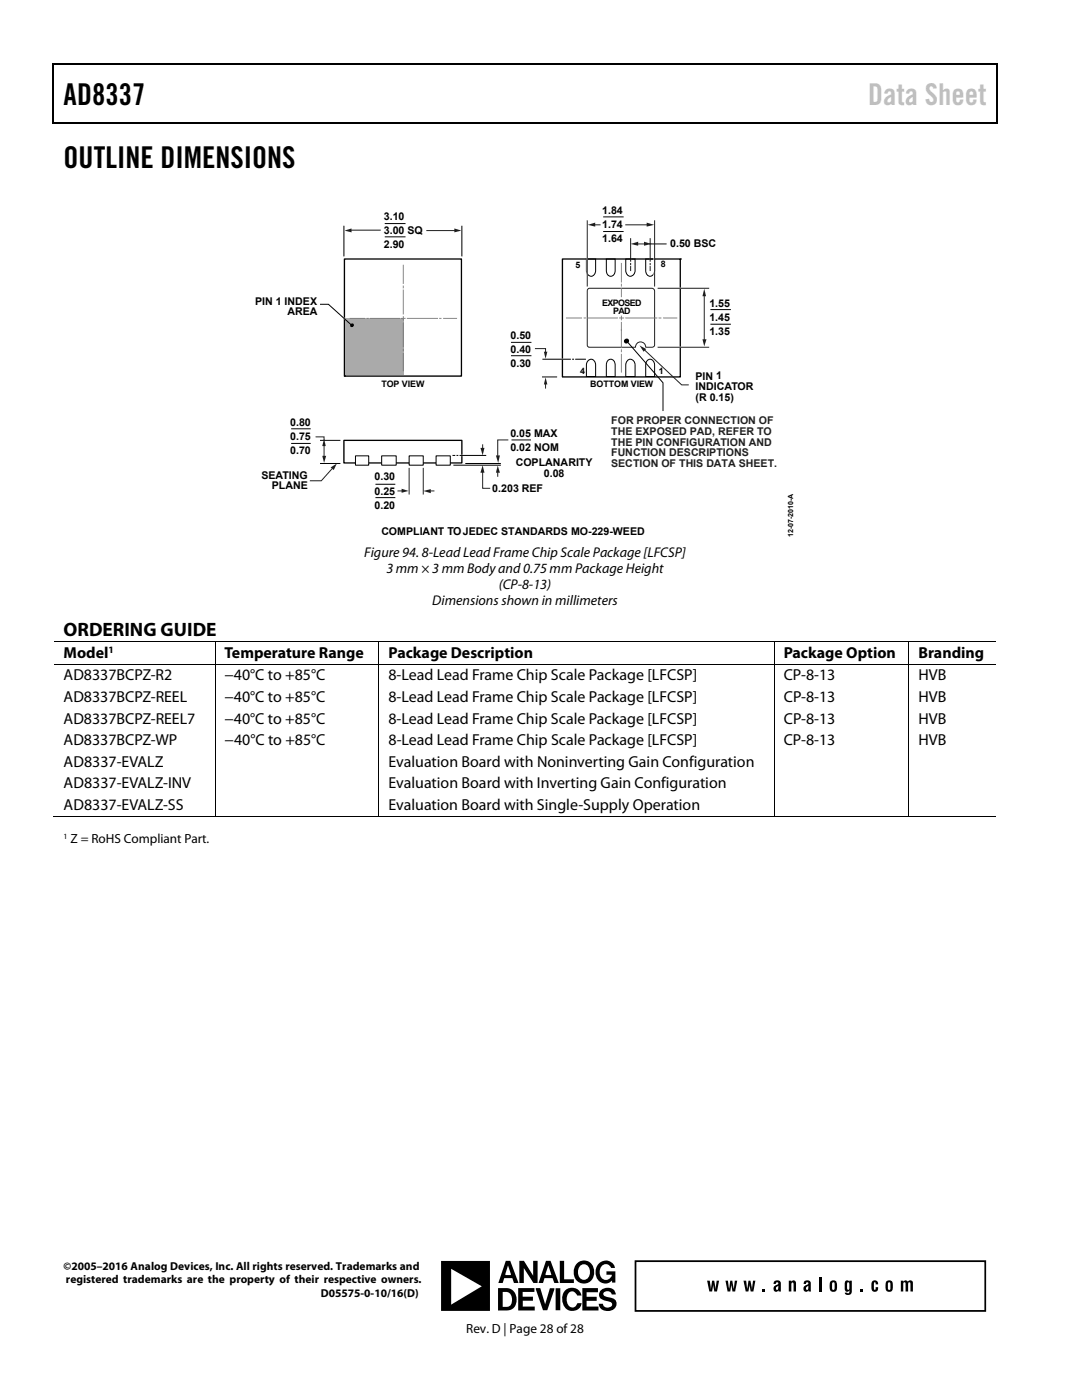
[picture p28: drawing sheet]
<svg xmlns="http://www.w3.org/2000/svg" width="216mm" height="279mm" viewBox="0 0 216 279" stroke-linecap="round" stroke-linejoin="round" font-family="sans-serif">
<defs><g id="words">
<g font-size="6">
<text x="12.7" y="21">AD8337</text>
<text x="12.7" y="33.6">OUTLINE DIMENSIONS</text>
</g>
<text font-size="6" fill="#c0c0c0" x="173.2" y="21">Data Sheet</text>
<text font-size="3.9" x="12.7" y="127">ORDERING GUIDE</text>
<g font-size="3.2">
<text x="12.7" y="131.3">Model</text>
<text x="44.8" y="131.3">Temperature Range</text>
<text x="77.5" y="131.3">Package Description</text>
<text x="156.4" y="131.3">Package Option</text>
<text x="183.3" y="131.3">Branding</text>
<text x="12.7" y="135.8">AD8337BCPZ-R2</text>
<text x="44.8" y="135.8">−40°C to +85°C</text>
<text x="77.5" y="135.8">8-Lead Lead Frame Chip Scale Package [LFCSP]</text>
<text x="156.4" y="135.8">CP-8-13</text>
<text x="183.3" y="135.8">HVB</text>
<text x="12.7" y="140.1">AD8337BCPZ-REEL</text>
<text x="44.8" y="140.1">−40°C to +85°C</text>
<text x="77.5" y="140.1">8-Lead Lead Frame Chip Scale Package [LFCSP]</text>
<text x="156.4" y="140.1">CP-8-13</text>
<text x="183.3" y="140.1">HVB</text>
<text x="12.7" y="144.4">AD8337BCPZ-REEL7</text>
<text x="12.7" y="148.7">AD8337BCPZ-WP</text>
<text x="44.8" y="144.4">−40°C to +85°C</text>
<text x="44.8" y="148.7">−40°C to +85°C</text>
<text x="77.5" y="144.4">8-Lead Lead Frame Chip Scale Package [LFCSP]</text>
<text x="77.5" y="148.7">8-Lead Lead Frame Chip Scale Package [LFCSP]</text>
<text x="156.4" y="148.7">CP-8-13</text>
<text x="156.4" y="144.4">CP-8-13</text>
<text x="183.3" y="148.7">HVB</text>
<text x="183.3" y="144.4">HVB</text>
<text x="12.7" y="153">AD8337-EVALZ</text>
<text x="77.5" y="153">Evaluation Board with Noninverting Gain Configuration</text>
<text x="12.7" y="157.3">AD8337-EVALZ-INV</text>
<text x="12.7" y="161.6">AD8337-EVALZ-SS</text>
<text x="77.5" y="161.6">Evaluation Board with Single-Supply Operation</text>
<text x="77.5" y="157.3">Evaluation Board with Inverting Gain Configuration</text>
</g>
<g font-size="2.8">
<text x="72.7" y="111.2">Figure 94. 8-Lead Lead Frame Chip Scale Package [LFCSP]</text>
<text x="77.1" y="114.4">3 mm × 3 mm Body and 0.75 mm Package Height</text>
<text x="99.5" y="117.5">(CP-8-13)</text>
<text x="86.3" y="120.7">Dimensions shown in millimeters</text>
</g>
<g font-size="2.6">
<text x="14.1" y="168.3">Z = RoHS Compliant Part.</text>
<text x="93" y="266">Rev. D | Page 28 of 28</text>
</g>
<g font-size="2.3">
<text x="12.7" y="253.5">©2005–2016 Analog Devices, Inc. All rights reserved. Trademarks and</text>
<text x="13.2" y="256.1">registered trademarks are the property of their respective owners.</text>
<text x="64" y="258.8">D05575-0-10/16(D)</text>
</g>
<g font-size="2.1">
<text x="76.6" y="43.8">3.10</text>
<text x="76.6" y="46.7">3.00 SQ</text>
<text x="120.2" y="42.7">1.84</text>
<text x="120.2" y="45.5">1.74</text>
<text x="76.6" y="49.5">2.90</text>
<text x="120.2" y="48.3">1.64</text>
<text x="133.7" y="49.3">0.50 BSC</text>
<text x="50.9" y="60.8">PIN 1 INDEX</text>
<text x="57.3" y="62.9">AREA</text>
<text x="141.6" y="61.2">1.55</text>
<text x="141.6" y="64">1.45</text>
<text x="101.9" y="67.6">0.50</text>
<text x="101.9" y="70.4">0.40</text>
<text x="141.6" y="66.9">1.35</text>
<text x="101.9" y="73.3">0.30</text>
<text x="138.8" y="75.8">PIN 1</text>
<text x="138.8" y="77.9">INDICATOR</text>
<text x="138.8" y="80">(R 0.15)</text>
<text x="57.9" y="85">0.80</text>
<text x="57.9" y="87.9">0.75</text>
<text x="101.8" y="87.2">0.05 MAX</text>
<text x="52.2" y="95.5">SEATING</text>
<text x="57.9" y="90.7">0.70</text>
<text x="74.7" y="95.9">0.30</text>
<text x="101.8" y="90.1">0.02 NOM</text>
<text x="102.9" y="93">COPLANARITY</text>
<text x="108.5" y="95.2">0.08</text>
<text x="54.2" y="97.7">PLANE</text>
<text x="74.7" y="98.7">0.25</text>
<text x="74.7" y="101.6">0.20</text>
<text x="98.2" y="98.1">0.203 REF</text>
<text x="76.1" y="106.8">COMPLIANT TOJEDEC STANDARDS MO-229-WEED</text>
</g>
<g font-size="2.1" fill="#231f20">
<text x="122" y="84.7">FOR PROPER CONNECTION OF</text>
<text x="122" y="86.8">THE EXPOSED PAD, REFER TO</text>
<text x="122" y="88.9">THE PIN CONFIGURATION AND</text>
<text x="122" y="91.1">FUNCTION DESCRIPTIONS</text>
<text x="122" y="93.2">SECTION OF THIS DATA SHEET.</text>
</g>
<text font-size="1.9" x="21.7" y="130.3">1</text>
<g font-size="1.8">
<text x="114.9" y="53.5">5</text>
<text x="131.9" y="53.4">8</text>
<text x="120.2" y="61.1">EXPOSED</text>
<text x="122.3" y="62.7">PAD</text>
<text x="76.1" y="77.3">TOP VIEW</text>
<text x="115.8" y="74.7">4</text>
<text x="117.8" y="77.2">BOTTOM VIEW</text>
<text x="131.4" y="74.7">1</text>
</g>
<text font-size="1.6" x="12.7" y="167.4">1</text>
<text font-size="1.4" x="158.3" y="107.2" transform="rotate(-90 158.3 107.2)">12-07-2010-A</text>
</g></defs>
<path d="M10.5 12.7h.3v1h-.3zM198.8 12.7h.2v1h-.2zM198.8 12.7h.2v.3h-.2zM198.8 24.4h.2v.3h-.2z" fill="#000"/>
<path d="M10.5 12.8h188.3M10.7 13.7v11M198.9 13.7v11M10.5 24.5h188.3" fill="none" stroke="#000" stroke-width=".25"/>
<path d="M68.7 51.7h23.4v23.4h-23.4zM68.7 75.1h.1M68.6 87.9h23.6v4.5h-23.6z" fill="none" stroke="#000" stroke-width=".27"/>
<path d="M117 51.7h1.9v.5a4.1 4.1 0 0 1-.3 2.6 .91 .91 0 0 1-1.1 .2 .91 .91 0 0 1-.5-1zM121 51.7h1.7v1.2a1.98 1.98 0 0 1-.5 2.2 .91 .91 0 0 1-1.2-1.1zM124.9 51.7h1.8v.5a4.5 4.5 0 0 1-.2 2.5 .91 .91 0 0 1-1.1 .4 .91 .91 0 0 1-.5-1.1zM128.8 51.7h1.8v.5a4 4 0 0 1-.3 2.6 .87 .87 0 0 1-1 .2 .87 .87 0 0 1-.5-1zM117.4 71.9a.9 .9 0 0 1 1.1 0 .9 .9 0 0 1 .4 .9v2.3h-1.9v-2a1.37 1.37 0 0 1 .4-1.2zM121.2 72a.88 .88 0 0 1 1.1-.2 .88 .88 0 0 1 .4 1v2.3h-1.7v-2.3zM125.1 72a.92 .92 0 0 1 1.1-.2 .92 .92 0 0 1 .5 1v2.3h-1.8v-2.3zM129.2 71.9a.9 .9 0 0 1 1 0 .9 .9 0 0 1 .4 .9v2.3h-1.8v-2.3z" fill="none" stroke="#000" stroke-width=".2"/>
<g fill="#fff" stroke="#000" stroke-width=".2">
<path d="M70.9 91h2.7v1.8h-2.7z"/>
<path d="M87 91h2.9v1.8h-2.9z"/>
<path d="M81.6 91h2.9v1.8h-2.9z"/>
<path d="M76.2 91h2.9v1.8h-2.9z"/>
</g>
<path d="M74.9 96.6h4M74.9 99.3h4" fill="none" stroke="#000" stroke-width=".2"/>
<path d="M79.4 98h1M81.6 93.5v5.1M84.5 93.5v5.1" fill="none" stroke="#231f20" stroke-width=".2"/>
<path d="M80.1 97.5l1.4 .5-1.4 .3z" fill="#231f20"/>
<path d="M85.7 98h.9" fill="none" stroke="#231f20" stroke-width=".2"/>
<path d="M84.5 98l1.5-.4v.8z" fill="#231f20"/>
<path d="M68.5 63.4l.5 .3" fill="none" stroke="#fff" stroke-width=".27"/>
<path d="M68.8 63.5h11.7v11.4h-11.7z" fill="#aaa"/>
<path d="M68.6 45.1v6M92.2 45.1v6M63.9 60.7h1.6l4.7 4.3" fill="none" stroke="#000" stroke-width=".2"/>
<circle cx="70.2" cy="65" r=".39" fill="#000"/>
<path d="M85.2 46h5.7" fill="none" stroke="#231f20" stroke-width=".2"/>
<path d="M90.7 45.6l1.4 .4-1.4 .4z" fill="#231f20"/>
<path d="M69.9 45.9h6" fill="none" stroke="#231f20" stroke-width=".2"/>
<path d="M68.7 46l1.4-.4v.8z" fill="#231f20"/>
<path d="M124.9 44.9h4.4" fill="none" stroke="#231f20" stroke-width=".2"/>
<path d="M129 44.4l1.5 .5-1.5 .3z" fill="#231f20"/>
<path d="M118.5 44.9h1.2" fill="none" stroke="#231f20" stroke-width=".2"/>
<path d="M117.3 44.9l1.5-.5v.8z" fill="#231f20"/>
<path d="M120.4 43.3h4M120.4 46.2h4M141.8 61.8h4M141.8 64.7h4M58.1 85.6h3.9M58.1 88.5h3.9M63.9 87.9h4M63.9 92.5h4" fill="none" stroke="#000" stroke-width=".2"/>
<path d="M63 87.2h1.7v.7M64.7 88.8v2.4" fill="none" stroke="#231f20" stroke-width=".2"/>
<g fill="#231f20">
<path d="M64.7 87.5l.3 1.5h-.7z"/>
<path d="M64.3 91h.8l-.4 1.4z"/>
</g>
<path d="M66.4 93.4l-2.3 2.5h-2.3" fill="none" stroke="#231f20" stroke-width=".2"/>
<path d="M66 93.3l1.2-.8-.6 1.3z" fill="#231f20"/>
<path d="M90.6 92.8h9.2M92.9 92.5h6.9" fill="none" stroke="#000" stroke-width=".2"/>
<path d="M96.3 88.8v.9" fill="none" stroke="#231f20" stroke-width=".2"/>
<path d="M95.9 89.4h.8l-.4 1.5z" fill="#231f20"/>
<path d="M96.3 94.1v3.4h1.5" fill="none" stroke="#231f20" stroke-width=".2"/>
<path d="M96.3 92.8l.4 1.5h-.8z" fill="#231f20"/>
<path d="M99.3 94.1v1" fill="none" stroke="#231f20" stroke-width=".2"/>
<path d="M99.3 92.9l.5 1.4h-.8z" fill="#231f20"/>
<path d="M101.4 87.8h-2.1v3.4" fill="none" stroke="#231f20" stroke-width=".2"/>
<path d="M99 90.9h.8l-.4 1.5z" fill="#231f20"/>
<path d="M108.2 75.2h3M102.1 87.8h3.8" fill="none" stroke="#000" stroke-width=".2"/>
<path d="M108.9 76.5v.9" fill="none" stroke="#231f20" stroke-width=".2"/>
<path d="M108.9 75.3l.3 1.4h-.7z" fill="#231f20"/>
<path d="M125.8 51.4v.5M129.7 51.4v.5M112 71h.4" fill="none" stroke="#fff" stroke-width=".27"/>
<path d="M125.8 47.6v4.5M125.8 52.6v.2M125.8 53.2v.8M127.1 48.7h1.7M129.7 47.6v4.5M129.7 52.6v.2M129.7 53.2v.8" fill="none" stroke="#231f20" stroke-width=".2"/>
<g fill="#231f20">
<path d="M125.8 48.7l1.5-.5v.8z"/>
<path d="M128.5 48.2l1.5 .5-1.5 .3z"/>
</g>
<path d="M140.5 58.9v9.1" fill="none" stroke="#231f20" stroke-width=".2"/>
<g fill="#231f20">
<path d="M140.2 67.7h.8l-.5 1.4z"/>
<path d="M140.5 57.6l.4 1.5h-.7z"/>
</g>
<path d="M76.8 44.6h4.1M76.8 47.3h4.1M129.6 48.7h3.4M90.4 90.9h.3M91.2 90.9h.2M91.8 90.9h5.1" fill="none" stroke="#000" stroke-width=".2"/>
<path d="M92 90.9h.3" fill="none" stroke="#fff" stroke-width=".27"/>
<path d="M112.2 51.7h23.5v23.5h-23.5zM135.7 51.7h.1" fill="none" stroke="#000" stroke-width=".27"/>
<path d="M117.4 57.6l12.7-.1 .4 .3 .1 11.1-.3 .3-1.5 .1a1.02 1.02 0 0 0-1-1.1 1.02 1.02 0 0 0-1 1.1h-9.2l-.4-.2v-11zM128.5 69.7l7.5 7.1h1.4" fill="none" stroke="#231f20" stroke-width=".2"/>
<g fill="none" stroke="#808285" stroke-width=".2">
<path d="M80.5 52.9v3.7M80.5 57.1v.3M80.5 57.9v4.8M124 52.6v3.7M124 56.7v.4M124 57.6v1.6M69.9 63.5h2.8M73.2 63.5h.3M73.9 63.5h5.8M80.1 63.5h.7M80.5 63.2v.7M80.5 64.4v4.8"/>
<path d="M80.5 69.7v.3M80.5 70.5v3.5M81.3 63.5h6M87.7 63.5h.3M88.5 63.5h2.6M113 63.5h3M116.6 63.5h.2M117.3 63.5h5.9M123.6 63.5h.8M124 63.1v.7M124 64.3v5.1M124 69.8v.4"/>
<path d="M124 70.7v3.6M124.9 63.5h6.2M131.5 63.5h.4M132.4 63.5h2.6"/>
</g>
<path d="M127.6 68.9l1.3 .8-.5 .5z" fill="#231f20"/>
<path d="M102 68.3h4M102 71h4M125.1 68.1l7.2 8.3v5.6" fill="none" stroke="#000" stroke-width=".2"/>
<circle cx="125" cy="68" r=".51" fill="#000"/>
<path d="M117.2 51.4v3.7M130.5 51.3v3.7M135.4 57.5h.4M135.4 69.3h.4" fill="none" stroke="#fff" stroke-width=".27"/>
<path d="M117.2 44.1v13M130.6 44.1v13M131.3 57.5h10.1M106.7 69.6h2.2v.8M131.3 69.3h10.1" fill="none" stroke="#231f20" stroke-width=".2"/>
<path d="M108.5 70.2h.7l-.3 1.4z" fill="#231f20"/>
<path d="M112 71.7h.5" fill="none" stroke="#fff" stroke-width=".27"/>
<g fill="none" stroke="#000" stroke-width=".2">
<path d="M108.3 71.7h5.5M114.3 71.7h.1M114.9 71.7h1.9M10.8 128.1h188M10.8 132.6h188M42.9 128.2v4.3M42.9 132.7v30.2M75.6 128.2v4.3M75.6 132.7v30.2M154.5 128.2v4.3M154.5 132.7v30.2M181.4 128.2v4.3"/>
<path d="M181.4 132.7v30.2M10.5 162.9h32.3M43 162.9h32.5M75.7 162.9h78.7M154.6 162.9h26.7M181.5 162.9h17.3"/>
</g>
<g fill="#000">
<path d="M141.1 255.6h.5l.2 1.8 .3-1.8h.4l.3 1.8 .2-1.8h.5l-.4 2.1h-.6l-.2-1.4-.2 1.4h-.6zM144.8 255.6h.4l.3 1.8 .2-1.8h.4l.3 1.8 .2-1.8h.5l-.4 2.1h-.5l-.3-1.4-.2 1.4h-.5zM148.4 255.6h.5l.2 1.8 .3-1.8h.3l.3 1.8 .3-1.8h.4l-.4 2.1h-.5l-.2-1.4-.3 1.4h-.5zM152.2 257.2h.5v.5h-.5zM157.4 255.6h.5v.2a.48 .48 0 0 1 .4-.3 .48 .48 0 0 1 .5 .3v1.9h-.5v-1.6l-.2-.2-.2 .2v1.6h-.5zM163.4 254.9h.5v2.8h-.5zM171.7 257.2h.5v.5h-.5zM174.1 255.7a.68 .68 0 0 1 .8-.1 .68 .68 0 0 1 .3 .7h-.5v-.3h-.3v1.4h.3v-.5h.5a.69 .69 0 0 1-.6 .9 .69 .69 0 0 1-.7-.8v-1.1zM179.7 255.6h.5v.2l.3-.3 .4 .1 .2 .2a.54 .54 0 0 1 .6-.3 .54 .54 0 0 1 .5 .5v1.7h-.5v-1.6l-.3-.2-.2 .2v1.6h-.5v-1.6l-.2-.2-.3 .2v1.6h-.5z"/>
<path d="M103.6 251.6h.9l1.9 3v-3h.9v4.5h-.9l-1.9-3v3h-.9zM111.7 251.6h.9v3.7h1.9v.8h-2.8zM108.9 251.6h1l1.6 4.5h-.9l-.3-1h-1h-.7l-.2 1h-.9zM100.9 251.6h.9l1.7 4.5h-.9l-.4-1h-.9h-.7l-.3 1h-.9zM115.2 252a2.13 2.13 0 0 1 2.6 0 2.13 2.13 0 0 1 .7 2.5 2.05 2.05 0 0 1-2.3 1.6 2.05 2.05 0 0 1-1.7-2.2l.3-1.4zM119.6 252.1a1.86 1.86 0 0 1 3.1 .9h-.7a1.16 1.16 0 0 0-1.2-.7 1.16 1.16 0 0 0-1.1 1 1.37 1.37 0 0 0 .3 1.7 1.37 1.37 0 0 0 1.8 0l.3-.6h-1.1v-.7h1.8v2.3h-.7v-.5a1.85 1.85 0 0 1-1.9 .6 1.85 1.85 0 0 1-1.3-1.6 2.54 2.54 0 0 1 .7-2.4zM88 251.7h9.8v9.9h-9.8zM106.9 257.1h.9l1 3.2 .9-3.2h.9l-1.4 4.4h-.8zM116.2 257.1h3.1v.8h-2.2v.9h2v.8h-2v1.2h2.3v.7h-3.2zM103.4 257.1h3.2v.7h-2.3v1h2v.8h-2v1.2h2.4v.7h-3.3zM99.4 257.1h1a2.25 2.25 0 0 1 2.6 2.9 1.82 1.82 0 0 1-1.9 1.5h-1.7zM110.9 257.1h.9v4.4h-.9zM112.8 257.5a1.92 1.92 0 0 1 3.2 1.1h-.8a1.06 1.06 0 0 0-1.1-.8 1.06 1.06 0 0 0-1 .9 1.73 1.73 0 0 0 1.2 2.2 1.13 1.13 0 0 0 .9-.8h.9a1.91 1.91 0 0 1-2 1.6 1.91 1.91 0 0 1-1.8-1.7 2.61 2.61 0 0 1 .5-2.5zM120 257.4a1.71 1.71 0 0 1 2.9 .9h-.8a.92 .92 0 0 0-.8-.6 .92 .92 0 0 0-.9 .5 1.13 1.13 0 0 0 1.2 .7 1.33 1.33 0 0 1 1.5 1.2 1.33 1.33 0 0 1-1.2 1.5 1.71 1.71 0 0 1-2.4-1.4h.8a.97 .97 0 0 0 .9 .8 .97 .97 0 0 0 1-.7 1.04 1.04 0 0 0-1.3-.7 1.24 1.24 0 0 1-1.3-.7 1.24 1.24 0 0 1 .4-1.5zM109.4 252.5l-.5 2h1.1zM101.4 252.5l-.6 2h1.1zM115.6 252.8a1.66 1.66 0 0 0 .9 2.6 1.6 1.6 0 0 0 1.2-1.5 1.6 1.6 0 0 0-1.2-1.6l-.5 .1zM90 253.2v7.2l6.1-3.7zM100.3 257.8v3h.7a1.16 1.16 0 0 0 1.2-1.5 1.41 1.41 0 0 0-1.9-1.5z"/>
<path d="M154.5 255.7a.74 .74 0 0 1 .8-.2 .74 .74 0 0 1 .5 .7v1.5h-.4l-.1-.2a.58 .58 0 0 1-.8 .2 .58 .58 0 0 1-.1-.9l.9-.6-.2-.3h-.2l-.1 .3h-.5zM154.9 256.9v.4l.1 .1 .2-.1 .1-.7z"/>
<path d="M160.5 255.7a.72 .72 0 0 1 .8-.2 .72 .72 0 0 1 .5 .7v1.5h-.4l-.1-.2a.59 .59 0 0 1-.8 .2 .59 .59 0 0 1-.1-.9l.9-.6-.1-.3h-.1h-.2l-.1 .3h-.4zM160.9 256.9l-.1 .4 .3 .1 .1-.1 .1-.7z"/>
<path d="M165.7 255.7a.74 .74 0 0 1 .9-.2 .74 .74 0 0 1 .4 .8 1.44 1.44 0 0 1-.3 1.4 .73 .73 0 0 1-1.1-.5v-.9zM166.1 256l-.1 1.3 .3 .1 .2-.1v-1.2l-.2-.2z"/>
<path d="M168.7 255.7l.1-.1a.47 .47 0 0 1 .7 .2v-.2h.5v1.6a.87 .87 0 0 1-.3 1 .87 .87 0 0 1-1 .1l-.1-.3 .6 .1a.43 .43 0 0 0 .3-.6 .52 .52 0 0 1-.7 .3 .52 .52 0 0 1-.2-.7zM169.1 256v1.2l.3 .2a1.45 1.45 0 0 0-.2-1.5z"/>
<path d="M176.9 255.7a.74 .74 0 0 1 .8-.2 .74 .74 0 0 1 .5 .8 1.48 1.48 0 0 1-.4 1.4 .72 .72 0 0 1-1.1-.5zM177.2 256v1.3l.2 .1 .3-.1v-1.2l-.3-.2z"/>
</g>
<path d="M126.8 251.7h69.8v9.9h-69.8z" fill="none" stroke="#000" stroke-width=".35"/>
<use href="#words"/>
</svg>
